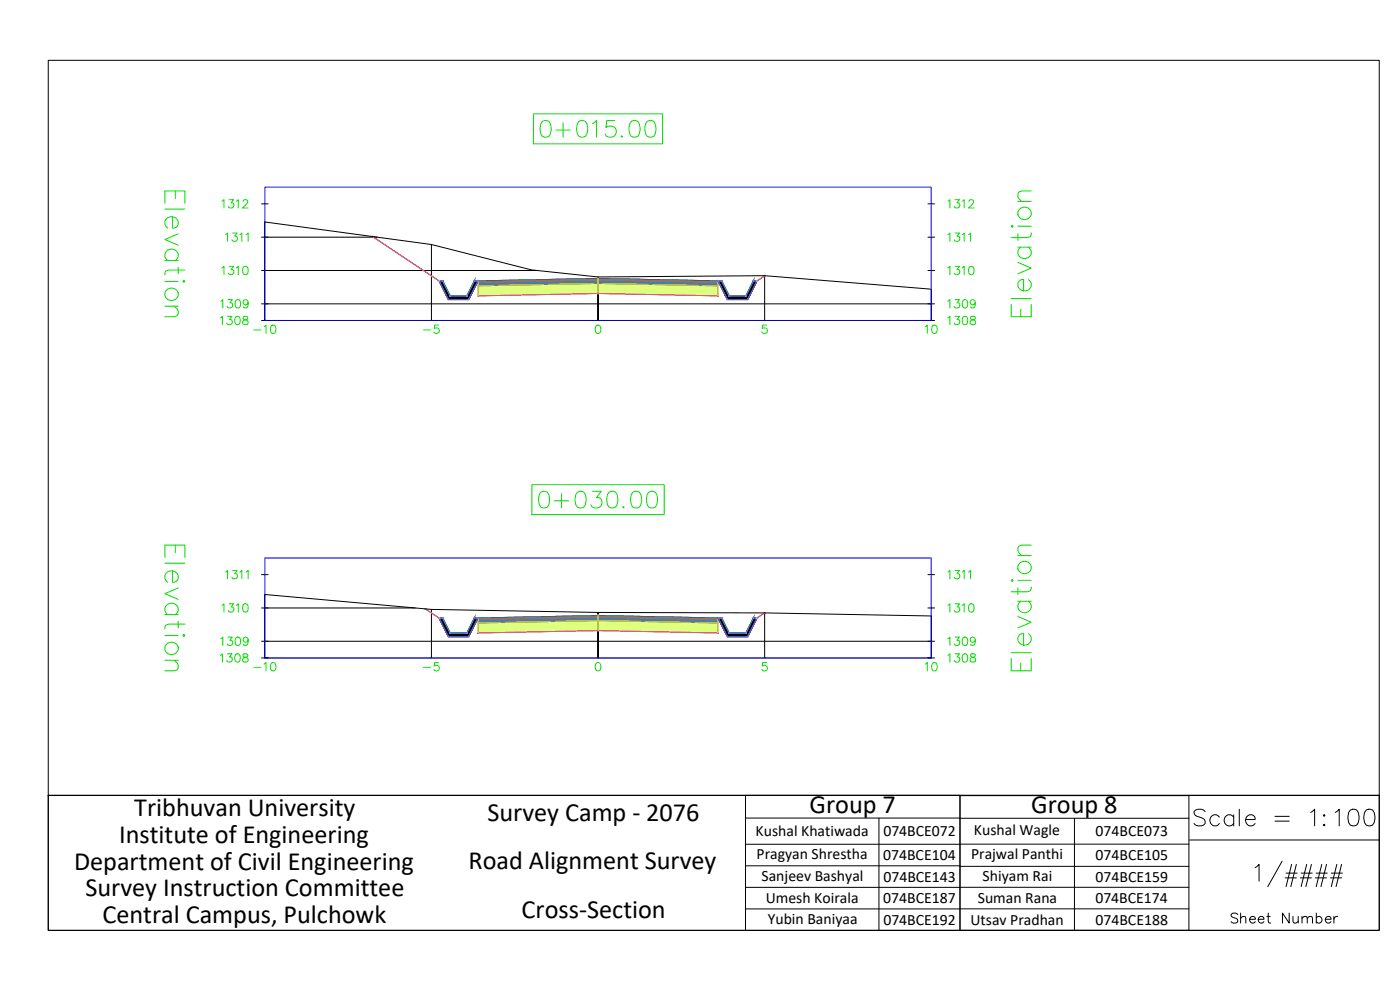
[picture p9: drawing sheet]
<svg xmlns="http://www.w3.org/2000/svg" width="420mm" height="297mm" viewBox="0 0 420 297" stroke-linecap="round" stroke-linejoin="round" font-family="sans-serif">
<defs><g id="words">
<text font-size="8.8" x="357" y="249.1">Scale = 1:100</text>
<g font-size="7.9">
<text x="40.3" y="244.7">Tribhuvan University</text>
<text x="243" y="244">Group 7</text>
<text x="309.5" y="244.1">Group 8</text>
<text x="146.3" y="246.4">Survey Camp - 2076</text>
<text x="35.7" y="252.8">Institute of Engineering</text>
<text x="22.2" y="261">Department of Civil Engineering</text>
<text x="140.6" y="260.7">Road Alignment Survey</text>
<text x="25.6" y="268.9">Survey Instruction Committee</text>
<text x="156.5" y="275.5">Cross-Section</text>
<text x="30.7" y="277.1">Central Campus, Pulchowk</text>
</g>
<text font-size="6.6" x="368.3" y="278.3">Sheet Number</text>
<g font-size="4.7">
<text x="226.8" y="251">Kushal Khatiwada</text>
<text x="265.1" y="250.9">074BCE072</text>
<text x="292.3" y="250.6">Kushal Wagle</text>
<text x="328.8" y="250.9">074BCE073</text>
<text x="227" y="257.7">Pragyan Shrestha</text>
<text x="291.4" y="257.8">Prajwal Panthi</text>
<text x="265" y="258">074BCE104</text>
<text x="328.8" y="258.1">074BCE105</text>
<text x="228.6" y="264.2">Sanjeev Bashyal</text>
<text x="265.1" y="264.5">074BCE143</text>
<text x="294.9" y="264.3">Shiyam Rai</text>
<text x="328.8" y="264.6">074BCE159</text>
<text x="229.8" y="271.1">Umesh Koirala</text>
<text x="265.1" y="271">074BCE187</text>
<text x="293.5" y="271">Suman Rana</text>
<text x="328.7" y="271">074BCE174</text>
<text x="230.4" y="277.1">Yubin Baniyaa</text>
<text x="265.1" y="277.4">074BCE192</text>
<text x="291.3" y="277.5">Utsav Pradhan</text>
<text x="328.8" y="277.4">074BCE188</text>
</g>
</g></defs>
<!-- layer: C-ROAD-SCTN-VIEW -->
<g fill="none" stroke="#0d0" stroke-width=".3">
<path d="M160.1 34.2h38.8v9h-38.8zM162.8 36.4a1.63 1.63 0 0 1 2.4 .7 4.1 4.1 0 0 1-.5 3.8 1.63 1.63 0 0 1-2.4-.7 4.2 4.2 0 0 1 .5-3.8zM166.9 39h4.2M169 36.9v4.3M173.8 36.4a1.63 1.63 0 0 1 2.3 .7 4.1 4.1 0 0 1-.4 3.8 1.63 1.63 0 0 1-2.4-.7 4.2 4.2 0 0 1 .5-3.8zM177.8 37.1l1.2-.9v5M184.5 36.2h-2.4l-.2 2.1a1.77 1.77 0 0 1 2.6-.1 1.77 1.77 0 0 1-.3 2.7 1.77 1.77 0 0 1-2.6-.7M189.5 36.4a1.63 1.63 0 0 1 2.4 .7 4.1 4.1 0 0 1-.5 3.8 1.63 1.63 0 0 1-2.4-.7 4.2 4.2 0 0 1 .5-3.8zM194.2 36.4a1.63 1.63 0 0 1 2.4 .7 4.1 4.1 0 0 1-.5 3.8 1.63 1.63 0 0 1-2.3-.7 4.2 4.2 0 0 1 .4-3.8zM52.6 57.3v2.3M68.8 59.9h1.3l-.7 1a.83 .83 0 0 1 .6 1.3 .83 .83 0 0 1-1.5-.3M186.6 40.7l-.2 .2 .2 .3 .3-.3"/>
<path d="M286.6 59.9h1.3l-.7 1a.83 .83 0 0 1 .6 1.3 .83 .83 0 0 1-1.4-.3M309.5 57.3h-2.9l-.8 .3-.3 .6v.8l1.1 1.4M49.5 61v-3.7h6v3.7M49.5 62.7h6M49.5 78.2h4M50.3 78.2a1.98 1.98 0 0 1 .6-3.5 1.98 1.98 0 0 1 2.6 2.3l-.9 1.2M51.8 65v3.4a1.72 1.72 0 0 0 1.8-1.7 1.72 1.72 0 0 0-1.8-1.7 1.89 1.89 0 0 0-2.2 1.1 1.89 1.89 0 0 0 .7 2.3M53.5 70.2l-4 1.7 4 1.7M66.6 60.4l.6-.5v2.5M67.7 70.4l.6-.5v2.5M68.8 79.9h1.3l-.7 1a.83 .83 0 0 1 .6 1.3 .83 .83 0 0 1-1.5-.3M69.8 69.9h1.3l-.7 1a.83 .83 0 0 1 .7 1.3 .83 .83 0 0 1-1.5-.3"/>
<path d="M70.9 60.4l.6-.5v2.5M72 70.4l.6-.5v2.5M72.9 60.5l.5-.6 .8 .2a.77 .77 0 0 1-.2 1.1l-1.2 1.2h1.7M73.9 70.4l.6-.5v2.5M284.5 70.4l.6-.5v2.5M284.5 60.4l.6-.5v2.5M286.6 79.9h1.3l-.7 1a.83 .83 0 0 1 .6 1.3 .83 .83 0 0 1-1.4-.3M286.6 69.9h1.3l-.7 1a.83 .83 0 0 1 .6 1.3 .83 .83 0 0 1-1.4-.3M288.8 70.4l.6-.5v2.5M288.8 60.4l.6-.5v2.5M290.7 70.4l.6-.5v2.5M290.8 60.5l.5-.6 .8 .2a.79 .79 0 0 1-.2 1.1l-1.2 1.2h1.6"/>
<path d="M303.5 67.9l.3-.3 .3 .3-.3 .3zM305.5 78.7l4 1.7-4 1.8M305.5 74.2h4M305.5 70.2v2M305.5 67.9h4M305.5 60.4h4M306.3 74.2a1.98 1.98 0 0 0 .6 3.4 1.98 1.98 0 0 0 2.6-2.3l-.9-1.1M309.5 69.9l-.3 1.1-.9 .3h-4.8M49.5 84.4h4M49.5 91.9h4M52.3 91.9l1.2 1.4v.9l-.3 .5-.9 .3h-2.8M53.5 80.2v2"/>
<path d="M54.9 84.4l.3-.2 .3 .2-.3 .3zM55.5 81h-4.9l-.8 .3-.3 1.1M66.1 95.4l.6-.5v2.5M66.3 90.4l.6-.5v2.5M66.6 80.4l.6-.5v2.5M68.3 94.9h1.3l-.7 1a.83 .83 0 0 1 .6 1.3 .83 .83 0 0 1-1.5-.3M68.4 89.9h1.3l-.7 1a.83 .83 0 0 1 .6 1.3 .83 .83 0 0 1-1.4-.3M70.8 95a.82 .82 0 0 1 1.2 .4 1.26 1.26 0 0 1-.9 2 1.59 1.59 0 0 1-.3-2.4zM70.9 90a.81 .81 0 0 1 1.2 .4 1.26 1.26 0 0 1-.8 2 1.61 1.61 0 0 1-.4-2.4zM70.9 80.4l.6-.5v2.5M73 95a.51 .51 0 0 0 .3 .9 .89 .89 0 0 1 1 .3 .89 .89 0 0 1-.1 1.1l-.8 .1a.72 .72 0 0 1-.6-.8 .72 .72 0 0 1 .7-.6l.5-.1a.5 .5 0 0 0 .2-.9zM73.2 80a.82 .82 0 0 1 1.2 .4 1.26 1.26 0 0 1-.9 2 1.59 1.59 0 0 1-.3-2.4z"/>
<path d="M74.5 90.7a.78 .78 0 0 1-1.1 .7 .78 .78 0 0 1-.3-1.2 .78 .78 0 0 1 1.3 .1 1.74 1.74 0 0 1-.6 2.1l-.6-.1-.2-.2M284.5 95.4l.6-.5v2.5M284.5 90.4l.6-.5v2.5M284.5 80.4l.6-.5v2.5M286.6 94.9h1.3l-.7 1a.83 .83 0 0 1 .6 1.3 .83 .83 0 0 1-1.4-.3M286.6 89.9h1.3l-.7 1a.83 .83 0 0 1 .6 1.3 .83 .83 0 0 1-1.4-.3M288.8 80.4l.6-.5v2.5M289.1 95a.82 .82 0 0 1 1.2 .4 1.26 1.26 0 0 1-.8 2 1.61 1.61 0 0 1-.4-2.4zM289.1 90a.81 .81 0 0 1 1.2 .4 1.26 1.26 0 0 1-.8 2 1.61 1.61 0 0 1-.4-2.4zM291 80a.82 .82 0 0 1 1.2 .4 1.26 1.26 0 0 1-.8 2 1.61 1.61 0 0 1-.4-2.4zM291.4 95a.51 .51 0 0 0 .2 .9 .9 .9 0 0 1 1 .3 .9 .9 0 0 1 0 1.1l-.9 .1a.72 .72 0 0 1-.6-.8 .72 .72 0 0 1 .8-.6l.4-.1a.51 .51 0 0 0 .3-.9zM292.7 90.7a.78 .78 0 0 1-1.1 .7 .78 .78 0 0 1-.3-1.2 .78 .78 0 0 1 1.3 .1 1.74 1.74 0 0 1-.6 2.1l-.6-.1-.1-.2"/>
<path d="M303.5 91.3v3.7h6v-3.7M303.5 89.6h6M306.3 92.7v2.3M308.6 83.9a1.98 1.98 0 0 1-.5 3.4 1.98 1.98 0 0 1-2.6-2.3 1.53 1.53 0 0 1 1.7-1.1v3.4M159.6 145.4h39.7v9h-39.7zM162.3 147.6a1.61 1.61 0 0 1 2.4 .8 4.1 4.1 0 0 1-.5 3.8 1.62 1.62 0 0 1-2.3-.7 4.2 4.2 0 0 1 .4-3.9zM166.4 150.3h4.3M168.5 148.1v4.3M173.3 147.6a1.61 1.61 0 0 1 2.4 .8 4.1 4.1 0 0 1-.5 3.8 1.62 1.62 0 0 1-2.4-.7 4.2 4.2 0 0 1 .5-3.9zM177.8 147.4h2.6l-1.4 1.9a1.61 1.61 0 0 1 1.7 1.9 1.61 1.61 0 0 1-2.2 1.2l-.7-.2-.5-.7M182.8 147.6a1.61 1.61 0 0 1 2.4 .8 4.1 4.1 0 0 1-.5 3.8 1.62 1.62 0 0 1-2.4-.7 4.2 4.2 0 0 1 .5-3.9zM187.1 151.9l-.2 .3 .2 .2 .2-.2"/>
<path d="M190 147.6a1.61 1.61 0 0 1 2.3 .8 4.1 4.1 0 0 1-.4 3.8 1.62 1.62 0 0 1-2.4-.7 4.2 4.2 0 0 1 .5-3.9zM194.7 147.6a1.61 1.61 0 0 1 2.4 .8 4.1 4.1 0 0 1-.5 3.8 1.62 1.62 0 0 1-2.4-.7 4.2 4.2 0 0 1 .5-3.9zM49.5 167.3v-3.7h6v3.7M49.5 169h6M51.8 171.3v3.4a1.72 1.72 0 0 0 1.8-1.7 1.72 1.72 0 0 0-1.8-1.7 1.89 1.89 0 0 0-2.2 1.1 1.89 1.89 0 0 0 .7 2.3M52.6 163.6v2.2M53.5 176.4l-4 1.7 4 1.7M67.7 171.6l.6-.4v2.5M69.8 171.2h1.3l-.7 .9a.83 .83 0 0 1 .7 1.4 .83 .83 0 0 1-1.5-.3M72 171.6l.6-.4v2.5M73.9 171.6l.6-.4v2.5M284.5 171.6l.6-.4v2.5"/>
<path d="M286.6 171.2h1.3l-.7 .9a.83 .83 0 0 1 .6 1.4 .83 .83 0 0 1-1.4-.3M288.8 171.6l.6-.4v2.5M290.7 171.6l.6-.4v2.5M303.8 173.8l.3 .3-.3 .3-.3-.3zM305.5 176.4v2M305.5 174.1h4M305.5 166.7h4M309.5 176.1l-.3 1.2-.9 .3h-4.8M309.5 163.6h-2.9l-.8 .2-.3 .6v.9l1.1 1.4M49.5 184.4h4M49.5 190.7h4M49.5 198.1h4"/>
<path d="M50.3 184.4a1.98 1.98 0 0 1 .6-3.4 1.98 1.98 0 0 1 2.6 2.3l-.9 1.1M52.3 198.1l1.2 1.4v.9l-.3 .6-.9 .3h-2.8M53.5 186.4v2M55.2 190.4l.3 .3-.3 .3-.3-.3zM55.5 187.3h-4.9l-.8 .2-.3 1.2M66.1 196.6l.6-.4v2.5M66.3 191.6l.6-.4v2.5M66.6 181.6l.6-.4v2.5M68.3 196.2h1.3l-.7 .9a.83 .83 0 0 1 .6 1.4 .83 .83 0 0 1-1.5-.3M68.4 191.2h1.3l-.7 .9a.83 .83 0 0 1 .6 1.3 .83 .83 0 0 1-1.4-.2M68.8 181.2h1.3l-.7 .9a.84 .84 0 0 1 .6 1.4 .84 .84 0 0 1-1.5-.3M70.8 196.3a.82 .82 0 0 1 1.2 .3 1.26 1.26 0 0 1-.9 2.1 1.59 1.59 0 0 1-.3-2.4z"/>
<path d="M70.9 191.3a.81 .81 0 0 1 1.2 .3 1.26 1.26 0 0 1-.8 2.1 1.61 1.61 0 0 1-.4-2.4zM70.9 181.6l.6-.4v2.5M73 196.3a.51 .51 0 0 0 .3 .8 .89 .89 0 0 1 1 .4 .89 .89 0 0 1-.1 1l-.8 .2a.72 .72 0 0 1-.6-.8 .72 .72 0 0 1 .7-.7l.5-.1a.5 .5 0 0 0 .2-.8zM73.2 181.3a.81 .81 0 0 1 1.2 .3 1.26 1.26 0 0 1-.9 2.1 1.59 1.59 0 0 1-.3-2.4zM74.5 192a.78 .78 0 0 1-1.1 .6 .78 .78 0 0 1-.3-1.2 .78 .78 0 0 1 1.3 .1 1.74 1.74 0 0 1-.6 2.2l-.6-.2-.2-.2M284.5 196.6l.6-.4v2.5M284.5 191.6l.6-.4v2.5M284.5 181.6l.6-.4v2.5M286.6 196.2h1.3l-.7 .9a.83 .83 0 0 1 .6 1.4 .83 .83 0 0 1-1.4-.3M286.6 191.2h1.3l-.7 .9a.83 .83 0 0 1 .6 1.3 .83 .83 0 0 1-1.4-.2M286.6 181.2h1.3l-.7 .9a.83 .83 0 0 1 .6 1.3 .83 .83 0 0 1-1.4-.2M288.8 181.6l.6-.4v2.5"/>
<path d="M289.1 196.3a.82 .82 0 0 1 1.2 .3 1.26 1.26 0 0 1-.8 2.1 1.61 1.61 0 0 1-.4-2.4zM289.1 191.3a.81 .81 0 0 1 1.2 .3 1.26 1.26 0 0 1-.8 2.1 1.61 1.61 0 0 1-.4-2.4zM291 181.3a.81 .81 0 0 1 1.2 .3 1.26 1.26 0 0 1-.8 2.1 1.61 1.61 0 0 1-.4-2.4zM291.4 196.3a.51 .51 0 0 0 .2 .8 .9 .9 0 0 1 1 .4 .9 .9 0 0 1 0 1l-.9 .2a.72 .72 0 0 1-.6-.8 .72 .72 0 0 1 .8-.7l.4-.1a.51 .51 0 0 0 .3-.8zM292.7 192a.78 .78 0 0 1-1.1 .6 .78 .78 0 0 1-.3-1.2 .78 .78 0 0 1 1.3 .1 1.74 1.74 0 0 1-.6 2.2l-.6-.2-.1-.2M303.5 197.5v3.8h6v-3.8M303.5 195.8h6M305.5 185l4 1.7-4 1.7M305.5 180.4h4M306.3 180.4a1.98 1.98 0 0 0 .6 3.4 1.98 1.98 0 0 0 2.6-2.2l-.9-1.2M306.3 199v2.3M308.6 190.1a1.98 1.98 0 0 1-.5 3.5 1.98 1.98 0 0 1-2.6-2.3 1.53 1.53 0 0 1 1.7-1.2v3.4"/>
<circle cx="307.4" cy="64" r="1.98"/>
<circle cx="51.5" cy="88.3" r="1.98"/>
<circle cx="307.4" cy="170.3" r="1.98"/>
<circle cx="51.5" cy="194.5" r="1.98"/>
</g>
<g fill="none" stroke="#000" stroke-width=".3">
<path d="M78.5 71.2h34.7M78.5 61.2h2M79.5 66.6v29.6M129.5 73.4v22.8M278.5 71.2h2M278.5 61.2h2M78.5 96.2h202M78.5 91.2h202M78.5 81.2h82.8M179.5 96.2v-13.1v13.1M229.5 82.7v13.5M278.5 81.2h2"/>
<path d="M279.5 86.8v9.4M78.5 172.4h2M79.5 178.4v19M278.5 172.4h2M78.5 197.4h202M78.5 192.4h202M78.5 182.4h46.1M129.5 182.8v14.6M179.5 197.4v-13.6v13.6M229.5 183.9v13.5M278.5 182.4h2M279.5 184.8v12.6"/>
</g>
<path d="M79.5 56.2h200v40h-200zM79.5 167.4h200v30h-200z" fill="none" stroke="#00f" stroke-width=".3"/>
<g fill="none" stroke="#0f0" stroke-width=".3">
<path d="M76.1 99h2.2M79.2 98l.6-.5v2.5M81.5 97.7a.81 .81 0 0 1 1.2 .3 1.26 1.26 0 0 1-.8 2 1.6 1.6 0 0 1-.4-2.3zM127.1 99h2.1M131.6 97.5h-1.2l-.1 1.1a.88 .88 0 0 1 1.4 0 .88 .88 0 0 1-.2 1.3 .88 .88 0 0 1-1.3-.3M179 97.7a.82 .82 0 0 1 1.2 .3 1.26 1.26 0 0 1-.8 2 1.59 1.59 0 0 1-.4-2.3zM230.1 97.5h-1.2l-.1 1.1a.88 .88 0 0 1 1.3 0 .88 .88 0 0 1-.2 1.3 .88 .88 0 0 1-1.3-.3M277.7 98l.6-.5v2.5M280 97.7a.82 .82 0 0 1 1.1 .3 1.26 1.26 0 0 1-.8 2 1.59 1.59 0 0 1-.3-2.3zM79.2 199.3l.6-.5v2.5M81.5 198.9a.81 .81 0 0 1 1.2 .4 1.26 1.26 0 0 1-.8 2 1.6 1.6 0 0 1-.4-2.4zM131.6 198.8h-1.2l-.1 1.1a.88 .88 0 0 1 1.4 0 .88 .88 0 0 1-.2 1.3 .88 .88 0 0 1-1.3-.4"/>
<path d="M179 198.9a.82 .82 0 0 1 1.2 .4 1.26 1.26 0 0 1-.8 2 1.59 1.59 0 0 1-.4-2.4zM230.1 198.8h-1.2l-.1 1.1a.88 .88 0 0 1 1.3-.1 .88 .88 0 0 1-.2 1.4 .88 .88 0 0 1-1.3-.4M277.7 199.3l.6-.5v2.5M280 198.9a.82 .82 0 0 1 1.1 .4 1.26 1.26 0 0 1-.8 2 1.59 1.59 0 0 1-.3-2.4zM76.1 200.2h2.2M127.1 200.2h2.1"/>
</g>
<!-- layer: C-ANNO-VFRM -->
<g fill="#7f9fff" stroke="#7f9fff" stroke-width=".3">
<path d="M167 83.8l12.5-.2v.2z"/>
<path d="M156 84.3l11-.5h12.5z"/>
<path d="M179.5 83.6l12.5 .2h-12.5z"/>
<path d="M179.5 83.8h12.5l23.5 .5z"/>
<path d="M167 184.9l12.5-.2v.2z"/>
<path d="M156 185.4l11-.5h12.5z"/>
<path d="M179.5 184.7l12.5 .2h-12.5z"/>
<path d="M179.5 184.9h12.5l23.5 .5z"/>
<path d="M143.5 84.3h12.5l11-.5zM143.5 84.3h12.5l-12.5 .2z"/>
<path d="M179.5 83.8l23.5 .5h12.5zM203 84.3h12.5v.2z"/>
<path d="M143.5 185.4h12.5l11-.5zM143.5 185.4h12.5l-12.5 .3z"/>
<path d="M179.5 184.9l23.5 .5h12.5zM203 185.4h12.5v.3z"/>
</g>
<path d="M143.5 84.3l36-.7v.2l-36 .7zM179.5 83.6l36 .7v.2l-36-.7zM143.5 185.4l36-.7v.2l-36 .8zM179.5 184.7l36 .7v.3l-36-.8z" fill="none" stroke="#5c73b8" stroke-width=".3"/>
<g fill="#ffdf7f" stroke="#ffdf7f" stroke-width=".3">
<path d="M167 84.1l12.5-.3v.3z"/>
<path d="M156 84.5l11-.4h12.5z"/>
<path d="M179.5 83.8l12.5 .3h-12.5z"/>
<path d="M179.5 84.1h12.5l23.5 .4z"/>
<path d="M167 185.2l12.5-.3v.3z"/>
<path d="M156 185.7l11-.5h12.5z"/>
<path d="M179.5 184.9l12.5 .3h-12.5z"/>
<path d="M179.5 185.2h12.5l23.5 .5z"/>
<path d="M143.5 84.5h12.5l11-.4zM143.5 84.5h12.5l-12.5 .3z"/>
<path d="M179.5 84.1l23.5 .4h12.5zM203 84.5h12.5v.3z"/>
<path d="M143.5 185.7h12.5l11-.5zM143.5 185.7h12.5l-12.5 .2z"/>
<path d="M179.5 185.2l23.5 .5h12.5zM203 185.7h12.5v.2z"/>
</g>
<path d="M143.5 84.5l36-.7v.3l-36 .7zM179.5 83.8l36 .7v.3l-36-.7zM143.5 185.7l36-.8v.3l-36 .7zM179.5 184.9l36 .8v.2l-36-.7z" fill="none" stroke="#b8a15c" stroke-width=".3"/>
<g fill="#4a8395" stroke="#4a8395" stroke-width=".3">
<path d="M143.5 84.8l36-.7v.7z"/>
<path d="M143.5 84.8h36v.2z"/>
<path d="M179.5 84.1l36 .7h-36z"/>
<path d="M179.5 84.8h36v.2z"/>
<path d="M143.5 185.9l36-.7v.7z"/>
<path d="M143.5 185.9h36v.3z"/>
<path d="M179.5 185.2l36 .7h-36z"/>
<path d="M179.5 185.9h36v.3z"/>
<path d="M143.5 84.8v.2h36zM143.5 85h36l-36 .8z"/>
<path d="M179.5 84.8v.2h36zM179.5 85h36v.8z"/>
<path d="M143.5 185.9v.3h36zM143.5 186.2h36l-36 .7z"/>
<path d="M179.5 185.9v.3h36zM179.5 186.2h36v.7z"/>
</g>
<path d="M143.5 84.8l36-.7v.9l-36 .8zM179.5 84.1l36 .7v1l-36-.8zM143.5 185.9l36-.7v1l-36 .7zM179.5 185.2l36 .7v1l-36-.7z" fill="none" stroke="#4a7095" stroke-width=".3"/>
<g fill="#dfff7f" stroke="#dfff7f" stroke-width=".3">
<path d="M143.5 85.8l36-.8v.8z"/>
<path d="M143.5 85.8h36v2.3z"/>
<path d="M179.5 85l36 .8h-36z"/>
<path d="M179.5 85.8h36v2.3z"/>
<path d="M143.5 186.9l36-.7v.7z"/>
<path d="M143.5 186.9h36v2.3z"/>
<path d="M179.5 186.2l36 .7h-36z"/>
<path d="M179.5 186.9h36v2.3z"/>
<path d="M143.5 85.8v2.3h36zM143.5 88.1h36l-36 .7z"/>
<path d="M179.5 85.8v2.3h36zM179.5 88.1h36v.7z"/>
<path d="M143.5 186.9v2.3h36zM143.5 189.2h36l-36 .7z"/>
<path d="M179.5 186.9v2.3h36zM179.5 189.2h36v.7z"/>
</g>
<path d="M143.5 85.8l36-.8v3.1l-36 .7zM179.5 85l36 .8v3l-36-.7zM143.5 186.9l36-.7v3l-36 .7zM179.5 186.2l36 .7v3l-36-.7z" fill="none" stroke="#a5dd00" stroke-width=".3"/>
<path d="M179.3 83.3l.4 .5M179.7 83.3l-.4 .5M179.3 184.5l.4 .4M179.7 184.5l-.4 .4" fill="none" stroke="#0ff" stroke-width=".3"/>
<g fill="none" stroke="#f00" stroke-width=".3">
<circle cx="143.5" cy="84.3" r=".15"/>
<circle cx="215.5" cy="84.3" r=".15"/>
<circle cx="143.5" cy="185.4" r=".15"/>
<circle cx="215.5" cy="185.4" r=".15"/>
</g>
<g fill="none" stroke="#d0d" stroke-width=".3">
<circle cx="111.8" cy="71" r=".15"/>
<circle cx="131.8" cy="84.3" r=".15"/>
<circle cx="132.9" cy="84.3" r=".15"/>
<circle cx="142.4" cy="84.3" r=".15"/>
<circle cx="143.5" cy="84.3" r=".15"/>
<circle cx="143.5" cy="84.8" r=".15"/>
<circle cx="143.5" cy="88.8" r=".15"/>
<circle cx="143.5" cy="85.8" r=".15"/>
<circle cx="179.5" cy="88" r=".15"/>
<circle cx="179.5" cy="83.8" r=".15"/>
<circle cx="179.5" cy="84" r=".15"/>
<circle cx="179.5" cy="85" r=".15"/>
<circle cx="215.5" cy="85.8" r=".15"/>
<circle cx="215.5" cy="84.8" r=".15"/>
<circle cx="215.5" cy="84.3" r=".15"/>
<circle cx="215.5" cy="88.8" r=".15"/>
<circle cx="216.6" cy="84.3" r=".15"/>
<circle cx="226.1" cy="84.3" r=".15"/>
<circle cx="227.2" cy="84.3" r=".15"/>
<circle cx="229.5" cy="82.7" r=".15"/>
<circle cx="127.6" cy="182.7" r=".15"/>
<circle cx="131.8" cy="185.4" r=".15"/>
<circle cx="132.9" cy="185.4" r=".15"/>
<circle cx="142.4" cy="185.4" r=".15"/>
<circle cx="143.5" cy="186.9" r=".15"/>
<circle cx="143.5" cy="189.9" r=".15"/>
<circle cx="143.5" cy="185.4" r=".15"/>
<circle cx="143.5" cy="185.9" r=".15"/>
<circle cx="179.5" cy="185.2" r=".15"/>
<circle cx="179.5" cy="186.2" r=".15"/>
<circle cx="179.5" cy="184.9" r=".15"/>
<circle cx="179.5" cy="189.2" r=".15"/>
<circle cx="215.5" cy="185.4" r=".15"/>
<circle cx="215.5" cy="186.9" r=".15"/>
<circle cx="215.5" cy="189.9" r=".15"/>
<circle cx="215.5" cy="185.9" r=".15"/>
<circle cx="216.6" cy="185.4" r=".15"/>
<circle cx="226.1" cy="185.4" r=".15"/>
<circle cx="227.2" cy="185.4" r=".15"/>
<circle cx="229.5" cy="183.9" r=".15"/>
</g>
<g fill="none" stroke="#ff7f7f" stroke-width=".3">
<circle cx="143.5" cy="84.5" r=".15"/>
<circle cx="215.5" cy="84.5" r=".15"/>
<circle cx="143.5" cy="185.7" r=".15"/>
<circle cx="215.5" cy="185.7" r=".15"/>
</g>
<path d="M111.8 71l19.9 13.3h1.2l2.2 4.5h5l2.3-4.5a957.5 957.5 0 0 1 74.2 0l2.2 4.5h5.1l2.2-4.5h1.1l2.3-1.6M127.6 182.7l4.1 2.7h1.2l2.2 4.5h5l2.3-4.5a957.5 957.5 0 0 1 74.2 0l2.2 4.5h5.1l2.2-4.5h1.1l2.3-1.5" fill="none" stroke="#7f9fff" stroke-width=".3"/>
<path d="M143.5 84.3l36-.7 36 .7M143.5 185.4l36-.7 36 .7" fill="none" stroke="#396472" stroke-width=".3"/>
<path d="M143.5 84.5l36-.7 36 .7M143.5 185.7l36-.8 36 .8" fill="none" stroke="#95704a" stroke-width=".3"/>
<path d="M143.5 84.8l36-.7 36 .7M143.5 185.9l36-.7 36 .7" fill="none" stroke="#b8735c" stroke-width=".3"/>
<path d="M143.5 85.8l36-.8 36 .8M143.5 186.9l36-.7 36 .7" fill="none" stroke="#b88a5c" stroke-width=".3"/>
<path d="M143.5 88.8l36-.7 36 .7M143.5 189.9l36-.7 36 .7" fill="none" stroke="#ffdf7f" stroke-width=".3"/>
<path d="M111.8 71l19.9 13.3 2.8 5.6h6.2l2.8-5.6M143.5 88.8l36-.7 36 .7M229.5 82.7l-2.3 1.6-2.8 5.6h-6.1l-2.8-5.6M127.6 182.7l4.1 2.7 2.8 5.6h6.2l2.8-5.6M143.5 189.9l36-.7 36 .7M229.5 183.9l-2.3 1.5-2.8 5.6h-6.1l-2.8-5.6" fill="none" stroke="#f0f" stroke-width=".3"/>
<path d="M143.5 84.3v4.5M179.5 83.6v4.5M215.5 84.3v4.5M143.5 185.4v4.5M179.5 184.7v4.5M215.5 185.4v4.5" fill="none" stroke="#ff0" stroke-width=".3"/>
<g fill="#000" stroke="#000" stroke-width=".3">
<path d="M131.7 84.3l3.4 4.5-2.2-4.5zM131.7 84.3l3.4 4.5h-1.1z"/>
<path d="M134 88.8l6.7 1.1 .5-1.1zM134 88.8l6.7 1.1h-6.2z"/>
<path d="M142.4 84.3l-1.2 4.5 2.3-4.5zM142.4 84.3l-1.2 4.5h-1.1z"/>
<path d="M215.5 84.3l3.3 4.5-2.2-4.5zM215.5 84.3l3.3 4.5h-1.1z"/>
<path d="M217.7 88.8l6.7 1.1 .6-1.1zM217.7 88.8l6.7 1.1h-6.1z"/>
<path d="M226.1 84.3l-1.1 4.5 2.2-4.5zM226.1 84.3l-1.1 4.5h-1.1z"/>
<path d="M131.7 185.4l3.4 4.5-2.2-4.5zM131.7 185.4l3.4 4.5h-1.1z"/>
<path d="M134 189.9l6.7 1.1 .5-1.1zM134 189.9l6.7 1.1h-6.2z"/>
<path d="M142.4 185.4l-1.2 4.5 2.3-4.5zM142.4 185.4l-1.2 4.5h-1.1z"/>
<path d="M215.5 185.4l3.3 4.5-2.2-4.5zM215.5 185.4l3.3 4.5h-1.1z"/>
<path d="M217.7 189.9l6.7 1.1 .6-1.1zM217.7 189.9l6.7 1.1h-6.1z"/>
<path d="M226.1 185.4l-1.1 4.5 2.2-4.5zM226.1 185.4l-1.1 4.5h-1.1z"/>
</g>
<path d="M131.7 84.3h1.2l2.2 4.5h5l2.3-4.5h1.1l-2.8 5.6h-6.2zM215.5 84.3h1.1l2.2 4.5h5.1l2.2-4.5h1.1l-2.8 5.6h-6.1zM131.7 185.4h1.2l2.2 4.5h5l2.3-4.5h1.1l-2.8 5.6h-6.2zM215.5 185.4h1.1l2.2 4.5h5.1l2.2-4.5h1.1l-2.8 5.6h-6.1z" fill="none" stroke="#dd6e00" stroke-width=".3"/>
<g fill="none" stroke="#dcdcdc" stroke-width=".3">
<path d="M131.7 84.1l-.1 .2M131.8 84.1l.1 .2M131.9 84.4h-.2M134.5 89.8l-.1 .1M134.6 89.7l.1 .2M134.7 90h-.2M135 88.6v.2M135.1 88.6l.2 .2M135.2 88.9h-.2M140 88.6v.2M140.1 88.6l.2 .2M140.2 88.9h-.2"/>
<path d="M140.6 89.8l-.1 .1M140.7 89.7l.1 .2M140.8 90h-.2M218.2 89.8l-.1 .1M218.3 89.7l.1 .2M218.4 90h-.2M218.8 88.6l-.1 .2M218.9 88.6l.1 .2M219 88.9h-.2M223.8 88.6l-.1 .2M223.9 88.6l.1 .2M224 88.9h-.2"/>
<path d="M224.3 89.8v.1M224.4 89.7l.2 .2M224.5 90h-.2M227.1 84.1v.2M227.2 84.1l.2 .2M227.3 84.4h-.2M131.7 185.3l-.1 .2M131.8 185.3l.1 .1M131.9 185.5h-.2M134.5 190.9l-.1 .2M134.6 190.9l.1 .1M134.7 191.1l-.2 .1"/>
<path d="M135 189.8v.2M135.1 189.8l.2 .1M135.2 190h-.2M140 189.8v.2M140.1 189.8l.2 .1M140.2 190h-.2M140.6 190.9l-.1 .2M140.7 190.9l.1 .1M140.8 191.1l-.2 .1M218.2 190.9l-.1 .2M218.3 190.9l.1 .1M218.4 191.1l-.2 .1"/>
<path d="M218.8 189.8l-.1 .2M218.9 189.8l.1 .1M219 190h-.2M223.8 189.8l-.1 .2M223.9 189.8l.1 .1M224 190h-.2M224.3 190.9v.2M224.4 190.9l.2 .1M224.5 191.1l-.2 .1M227.1 185.3v.2M227.2 185.3l.2 .1M227.3 185.5h-.2"/>
</g>
<path d="M131.7 84.3h1.2l2.2 4.5h5l2.3-4.5h1.1l-2.8 5.6h-6.2zM215.5 84.3h1.1l2.2 4.5h5.1l2.2-4.5h1.1l-2.8 5.6h-6.1zM131.7 185.4h1.2l2.2 4.5h5l2.3-4.5h1.1l-2.8 5.6h-6.2zM215.5 185.4h1.1l2.2 4.5h5.1l2.2-4.5h1.1l-2.8 5.6h-6.1z" fill="none" stroke="#007fff" stroke-width=".3"/>
<path d="M111.8 71l19.9 13.3M229.5 82.7l-2.3 1.6M127.6 182.7l4.1 2.7M229.5 183.9l-2.3 1.5" fill="none" stroke="#ff3f00" stroke-width=".3"/>
<path d="M79.5 66.6l50 6.8 30 7.6 20 2.1 50-.4 50 4.1M79.5 178.4l50 4.4 50 1 50 .1 50 .9" fill="none" stroke="#000" stroke-width=".3"/>
<!-- layer: 0 -->
<g fill="none" stroke="#000" stroke-width=".3">
<path d="M14.5 18.1h399.4v220.6h-399.4zM14.5 238.7h399.4v40.4h-399.4zM223.7 238.7h64.4v40.5h-64.4zM288.1 238.7h68.7v40.5h-68.7zM223.7 245.4h64.4M223.7 259.8h64.4M263.8 245.4v33.8M288.1 245.5h68.7M288.1 259.9h68.7M322.5 245.5v33.7M356.8 253.3h-133.1M357 252h56.9"/>
<path d="M384.8 258.4l-4.3 7.6M387.6 259.4l-1.6 6.6M389.1 259.4l-1.7 6.6M392.1 259.4l-1.6 6.6M393.6 259.4l-1.7 6.6M396.7 259.4l-1.7 6.6M398.1 259.4l-1.7 6.6M401.2 259.4l-1.7 6.6M402.6 259.4l-1.6 6.6M223.7 266.2h64.4M223.7 272.7h64.4M288.1 266.2h68.7"/>
<path d="M288.1 272.7h68.7M376.7 260.3l1.2-.9v5M385.7 263.4h3.4M386 262h3.3M390.2 263.4h3.4M390.5 262h3.3M394.8 263.4h3.3M395 262h3.3M399.3 263.4h3.3M399.5 262h3.4"/>
</g>
<use href="#words"/>
</svg>
